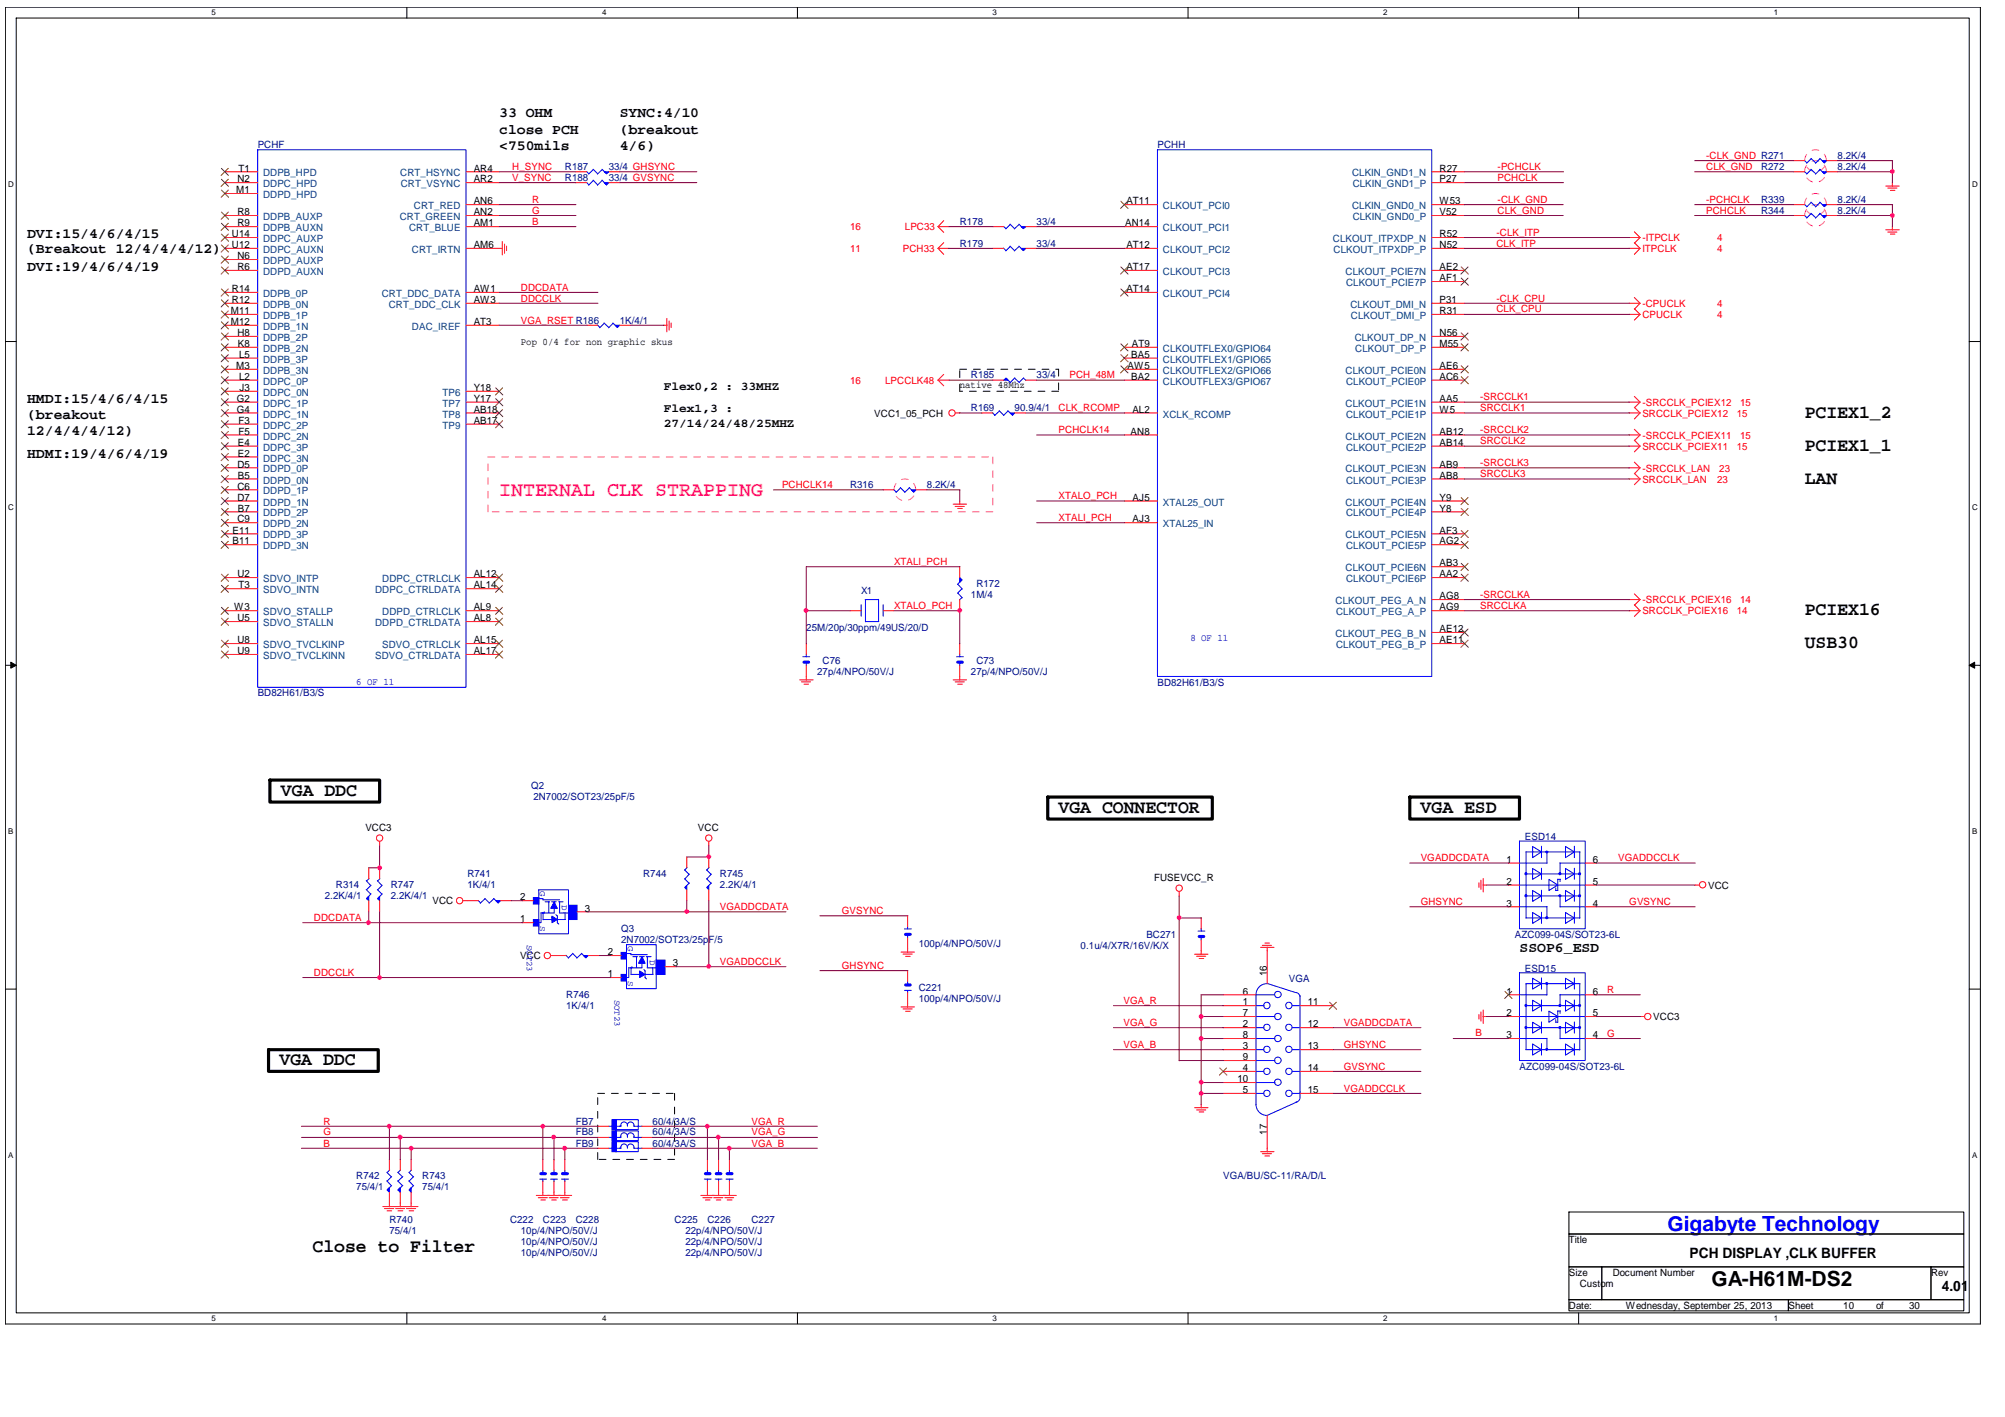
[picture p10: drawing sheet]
<svg xmlns="http://www.w3.org/2000/svg" width="297mm" height="210mm" viewBox="0 0 297 210" stroke-linecap="round" stroke-linejoin="round" font-family="sans-serif">
<defs><g id="words">
<text font-size="3.1" fill="#f0f" x="73.9" y="73.5">INTERNAL CLK STRAPPING</text>
<text font-size="3.1" fill="#00f" x="247" y="182.4">Gigabyte Technology</text>
<text font-size="3.1" x="253.6" y="190.5">GA-H61M-DS2</text>
<g font-size="2.8">
<text x="267.4" y="61.9">PCIEX1_2</text>
<text x="267.4" y="66.8">PCIEX1_1</text>
<text x="267.4" y="71.6">LAN</text>
<text x="267.4" y="91.2">PCIEX16</text>
<text x="267.4" y="96">USB30</text>
<text x="41.6" y="117.9">VGA DDC</text>
<text x="156.8" y="120.4">VGA CONNECTOR</text>
<text x="210.5" y="120.4">VGA ESD</text>
<text x="41.4" y="157.8">VGA DDC</text>
<text x="46.3" y="185.4">Close to Filter</text>
</g>
<g font-size="2.1">
<text x="74" y="17.4">33 OHM</text>
<text x="91.8" y="17.4">SYNC:4/10</text>
<text x="74" y="19.8">close PCH</text>
<text x="74" y="22.1">&lt;750mils</text>
<text x="91.8" y="19.8">(breakout</text>
<text x="91.8" y="22.1">4/6)</text>
<text x="4" y="35.3">DVI:15/4/6/4/15</text>
<text x="4" y="37.5">(Breakout 12/4/4/4/12)</text>
<text x="4" y="40.2">DVI:19/4/6/4/19</text>
<text x="4" y="59.7">HMDI:15/4/6/4/15</text>
<text x="4" y="62.1">(breakout</text>
<text x="4" y="64.4">12/4/4/4/12)</text>
<text x="4" y="67.8">HDMI:19/4/6/4/19</text>
<text x="225.1" y="141">SSOP6_ESD</text>
<text x="250.3" y="186.4">PCH DISPLAY ,CLK BUFFER</text>
<text x="287.7" y="191.3">4.01</text>
</g>
<g font-size="1.8">
<text x="98.3" y="57.8">Flex0,2 : 33MHZ</text>
<text x="98.3" y="61.1">Flex1,3 :</text>
<text x="98.3" y="63.3">27/14/24/48/25MHZ</text>
</g>
<g font-size="1.5" fill="#000080">
<text x="38.2" y="21.9">PCHF</text>
<text x="171.5" y="21.9">PCHH</text>
<text x="272.2" y="23.5">8.2K/4</text>
<text x="83.7" y="26.8">R188</text>
<text x="83.7" y="25.2">R187</text>
<text x="90.2" y="26.8">33/4 GVSYNC</text>
<text x="90.2" y="25.2">33/4 GHSYNC</text>
<text x="260.9" y="25.2">R272</text>
<text x="272.2" y="25.2">8.2K/4</text>
<text x="142.2" y="33.3">R178</text>
<text x="153.6" y="33.3">33/4</text>
<text x="260.9" y="30">R339</text>
<text x="260.9" y="31.7">R344</text>
<text x="272.2" y="30">8.2K/4</text>
<text x="272.2" y="31.7">8.2K/4</text>
<text x="142.2" y="36.5">R179</text>
<text x="153.6" y="36.5">33/4</text>
<text x="91.8" y="47.9">1K/4/1</text>
<text x="143.8" y="56.1">R185</text>
<text x="153.6" y="56.1">33/4</text>
<text x="143.8" y="60.9">R169</text>
<text x="150.3" y="60.9">90.9/4/1</text>
<text x="125.9" y="72.3">R316</text>
<text x="137.3" y="72.3">8.2K/4</text>
<text x="127.6" y="88.1">X1</text>
<text x="143.8" y="88.6">1M/4</text>
<text x="144.6" y="86.9">R172</text>
<text x="119.5" y="93.4">25M/20p/30ppm/49US/20/D</text>
<text x="121.1" y="100">27p/4/NPO/50V/J</text>
<text x="121.9" y="98.3">C76</text>
<text x="143.8" y="100">27p/4/NPO/50V/J</text>
<text x="144.6" y="98.3">C73</text>
<text x="171.5" y="101.6">BD82H61/B3/S</text>
<text x="38.2" y="103.2">BD82H61/B3/S</text>
<text x="78.7" y="116.9">Q2</text>
<text x="79" y="118.5">2N7002/SOT23/25pF/5</text>
<text x="225.9" y="124.5">ESD14</text>
<text x="49.8" y="131.6">R314</text>
<text x="57.9" y="131.6">R747</text>
<text x="69.2" y="129.9">R741</text>
<text x="69.2" y="131.6">1K/4/1</text>
<text x="95.3" y="129.9">R744</text>
<text x="106.7" y="129.9">R745</text>
<text x="106.7" y="131.6">2.2K/4/1</text>
<text x="48.1" y="133.2">2.2K/4/1</text>
<text x="57.9" y="133.2">2.2K/4/1</text>
<text x="92" y="138">Q3</text>
<text x="92" y="139.7">2N7002/SOT23/25pF/5</text>
<text x="136.1" y="140.3">100p/4/NPO/50V/J</text>
<text x="160.1" y="140.6">0.1u/4/X7R/16V/K/X</text>
<text x="169.8" y="138.9">BC271</text>
<text x="224.4" y="138.9">AZC099-04S/SOT23-6L</text>
<text x="225.9" y="144">ESD15</text>
<text x="83.9" y="147.8">R746</text>
<text x="83.9" y="149.4">1K/4/1</text>
<text x="136.1" y="146.8">C221</text>
<text x="136.1" y="148.4">100p/4/NPO/50V/J</text>
<text x="191" y="145.5">VGA</text>
<text x="225.1" y="158.5">AZC099-04S/SOT23-6L</text>
<text x="85.3" y="166.6">FB7</text>
<text x="96.7" y="166.6">60/4/3A/S</text>
<text x="85.3" y="168.2">FB8</text>
<text x="85.3" y="169.8">FB9</text>
<text x="96.7" y="168.2">60/4/3A/S</text>
<text x="96.7" y="169.8">60/4/3A/S</text>
<text x="52.8" y="174.7">R742</text>
<text x="52.8" y="176.3">75/4/1</text>
<text x="62.6" y="174.7">R743</text>
<text x="62.6" y="176.3">75/4/1</text>
<text x="181.2" y="174.7">VGA/BU/SC-11/RA/D/L</text>
<text x="57.7" y="182.8">75/4/1</text>
<text x="57.7" y="181.2">R740</text>
<text x="75.6" y="181.2">C222</text>
<text x="77.2" y="182.8">10p/4/NPO/50V/J</text>
<text x="77.2" y="184.5">10p/4/NPO/50V/J</text>
<text x="80.4" y="181.2">C223</text>
<text x="85.3" y="181.2">C228</text>
<text x="99.9" y="181.2">C225</text>
<text x="101.5" y="182.8">22p/4/NPO/50V/J</text>
<text x="101.5" y="184.5">22p/4/NPO/50V/J</text>
<text x="104.8" y="181.2">C226</text>
<text x="111.3" y="181.2">C227</text>
<text x="77.2" y="186.1">10p/4/NPO/50V/J</text>
<text x="101.5" y="186.1">22p/4/NPO/50V/J</text>
</g>
<g font-size="1.5" fill="#f00">
<text x="252.8" y="23.5">-CLK_GND R271</text>
<text x="75.9" y="25.2">H_SYNC</text>
<text x="75.9" y="26.8">V_SYNC</text>
<text x="221.9" y="26.8">PCHCLK</text>
<text x="221.9" y="25.2">-PCHCLK</text>
<text x="252.8" y="25.2">CLK_GND</text>
<text x="78.8" y="31.7">G</text>
<text x="78.8" y="33.3">B</text>
<text x="78.8" y="30">R</text>
<text x="125.9" y="34.1">16</text>
<text x="134.1" y="34.1">LPC33</text>
<text x="221.7" y="34.9">-CLK_ITP</text>
<text x="221.9" y="30">-CLK_GND</text>
<text x="221.9" y="31.7">CLK_GND</text>
<text x="243.3" y="35.7">-ITPCLK</text>
<text x="252.8" y="30">-PCHCLK</text>
<text x="252.8" y="31.7">PCHCLK</text>
<text x="254.4" y="35.7">4</text>
<text x="125.9" y="37.3">11</text>
<text x="133.8" y="37.3">PCH33</text>
<text x="221.7" y="36.5">CLK_ITP</text>
<text x="243.3" y="37.3">ITPCLK</text>
<text x="254.4" y="37.3">4</text>
<text x="77.2" y="44.7">DDCCLK</text>
<text x="77.2" y="47.9">VGA_RSET R186</text>
<text x="77.2" y="43.1">DDCDATA</text>
<text x="221.7" y="44.7">-CLK_CPU</text>
<text x="221.7" y="46.3">CLK_CPU</text>
<text x="243.3" y="47.1">CPUCLK</text>
<text x="243.3" y="45.5">-CPUCLK</text>
<text x="254.4" y="47.1">4</text>
<text x="254.4" y="45.5">4</text>
<text x="125.9" y="56.9">16</text>
<text x="131.1" y="56.9">LPCCLK48</text>
<text x="158.4" y="56.1">PCH_48M</text>
<text x="219.3" y="59.3">-SRCCLK1</text>
<text x="156.8" y="64.2">PCHCLK14</text>
<text x="156.8" y="60.9">CLK_RCOMP</text>
<text x="219.3" y="65.8">SRCCLK2</text>
<text x="219.3" y="64.2">-SRCCLK2</text>
<text x="219.3" y="60.9">SRCCLK1</text>
<text x="243.3" y="65">-SRCCLK_PCIEX11</text>
<text x="243.3" y="60.1">-SRCCLK_PCIEX12</text>
<text x="243.3" y="61.7">SRCCLK_PCIEX12</text>
<text x="257.3" y="61.7">15</text>
<text x="257.8" y="65">15</text>
<text x="257.8" y="60.1">15</text>
<text x="219.3" y="69.1">-SRCCLK3</text>
<text x="219.3" y="70.7">SRCCLK3</text>
<text x="243.3" y="71.5">SRCCLK_LAN</text>
<text x="243.3" y="69.9">-SRCCLK_LAN</text>
<text x="243.3" y="66.6">SRCCLK_PCIEX11</text>
<text x="254.4" y="71.5">23</text>
<text x="254.7" y="69.9">23</text>
<text x="257.3" y="66.6">15</text>
<text x="115.9" y="72.3">PCHCLK14</text>
<text x="156.8" y="73.9">XTALO_PCH</text>
<text x="156.8" y="77.2">XTALI_PCH</text>
<text x="132.5" y="83.7">XTALI_PCH</text>
<text x="219.3" y="88.6">-SRCCLKA</text>
<text x="243.3" y="89.4">-SRCCLK_PCIEX16</text>
<text x="257.8" y="89.4">14</text>
<text x="132.5" y="90.2">XTALO_PCH</text>
<text x="219.3" y="90.2">SRCCLKA</text>
<text x="243.3" y="91">SRCCLK_PCIEX16</text>
<text x="257.3" y="91">14</text>
<text x="210.5" y="127.6">VGADDCDATA</text>
<text x="239.7" y="127.6">VGADDCCLK</text>
<text x="46.5" y="136.4">DDCDATA</text>
<text x="106.7" y="134.8">VGADDCDATA</text>
<text x="124.7" y="135.4">GVSYNC</text>
<text x="210.5" y="134.1">GHSYNC</text>
<text x="241.4" y="134.1">GVSYNC</text>
<text x="106.7" y="142.9">VGADDCCLK</text>
<text x="124.7" y="143.5">GHSYNC</text>
<text x="46.5" y="144.6">DDCCLK</text>
<text x="166.5" y="148.7">VGA_R</text>
<text x="238.1" y="147.1">R</text>
<text x="166.5" y="155.2">VGA_B</text>
<text x="166.5" y="151.9">VGA_G</text>
<text x="199.1" y="155.2">GHSYNC</text>
<text x="199.1" y="151.9">VGADDCDATA</text>
<text x="218.6" y="153.4">B</text>
<text x="238.1" y="153.6">G</text>
<text x="199.1" y="158.5">GVSYNC</text>
<text x="199.1" y="161.7">VGADDCCLK</text>
<text x="47.9" y="166.6">R</text>
<text x="111.3" y="166.6">VGA_R</text>
<text x="47.9" y="169.8">B</text>
<text x="47.9" y="168.2">G</text>
<text x="111.3" y="169.8">VGA_B</text>
<text x="111.3" y="168.2">VGA_G</text>
</g>
<g font-size="1.5">
<text x="35" y="28.6">M1</text>
<text x="35.2" y="27">N2</text>
<text x="35.3" y="25.4">T1</text>
<text x="70.2" y="25.4">AR4</text>
<text x="70.2" y="27">AR2</text>
<text x="213.3" y="25.4">R27</text>
<text x="213.3" y="27">P27</text>
<text x="34.4" y="35.1">U14</text>
<text x="35.2" y="31.9">R8</text>
<text x="35.2" y="33.5">R9</text>
<text x="70.2" y="30.3">AN6</text>
<text x="70.2" y="31.9">AN2</text>
<text x="70.2" y="33.5">AM1</text>
<text x="166.7" y="33.5">AN14</text>
<text x="166.9" y="30.3">AT11</text>
<text x="213.3" y="30.3">W53</text>
<text x="213.3" y="31.9">V52</text>
<text x="213.3" y="35.1">R52</text>
<text x="34.4" y="36.8">U12</text>
<text x="35.2" y="38.4">N6</text>
<text x="35.2" y="40">R6</text>
<text x="70.2" y="36.8">AM6</text>
<text x="166.9" y="36.8">AT12</text>
<text x="166.9" y="40">AT17</text>
<text x="213.3" y="40">AE2</text>
<text x="213.3" y="41.7">AF1</text>
<text x="213.3" y="36.8">N52</text>
<text x="34.2" y="46.5">M11</text>
<text x="34.4" y="43.3">R14</text>
<text x="34.4" y="44.9">R12</text>
<text x="70.2" y="43.3">AW1</text>
<text x="70.2" y="44.9">AW3</text>
<text x="166.9" y="43.3">AT14</text>
<text x="213.3" y="44.9">P31</text>
<text x="213.3" y="46.5">R31</text>
<text x="34.2" y="48.1">M12</text>
<text x="35.2" y="49.8">H8</text>
<text x="35.3" y="51.4">K8</text>
<text x="35.4" y="53">L5</text>
<text x="70.2" y="48.1">AT3</text>
<text x="77.2" y="51.1">Pop 0/4 for non graphic skus</text>
<text x="167.6" y="53">BA5</text>
<text x="167.7" y="51.4">AT9</text>
<text x="213.3" y="49.8">N56</text>
<text x="213.3" y="51.4">M55</text>
<text x="35" y="54.7">M3</text>
<text x="35.1" y="59.5">G2</text>
<text x="35.4" y="56.3">L2</text>
<text x="35.5" y="57.9">J3</text>
<text x="70.2" y="57.9">Y18</text>
<text x="70.2" y="59.5">Y17</text>
<text x="142.2" y="57.5">native 48Mhz</text>
<text x="167" y="54.7">AW5</text>
<text x="167.6" y="56.3">BA2</text>
<text x="213.3" y="54.7">AE6</text>
<text x="213.3" y="56.3">AC6</text>
<text x="213.3" y="59.5">AA5</text>
<text x="35.1" y="61.1">G4</text>
<text x="35.3" y="62.8">F3</text>
<text x="35.3" y="64.4">F5</text>
<text x="70.2" y="61.1">AB18</text>
<text x="70.2" y="62.8">AB17</text>
<text x="129.5" y="61.7">VCC1_05_PCH</text>
<text x="167.5" y="64.4">AN8</text>
<text x="167.8" y="61.1">AL2</text>
<text x="213.3" y="61.1">W5</text>
<text x="213.3" y="64.4">AB12</text>
<text x="35.2" y="69.3">D5</text>
<text x="35.3" y="66">E4</text>
<text x="35.3" y="67.7">E2</text>
<text x="35.3" y="70.9">B5</text>
<text x="213.3" y="66">AB14</text>
<text x="213.3" y="69.3">AB9</text>
<text x="213.3" y="70.9">AB8</text>
<text x="35.2" y="72.5">C6</text>
<text x="35.2" y="74.2">D7</text>
<text x="35.2" y="77.4">C9</text>
<text x="35.3" y="75.8">B7</text>
<text x="167.8" y="74.2">AJ5</text>
<text x="167.8" y="77.4">AJ3</text>
<text x="213.3" y="74.2">Y9</text>
<text x="213.3" y="75.8">Y8</text>
<text x="34.5" y="79">E11</text>
<text x="34.5" y="80.7">B11</text>
<text x="213.3" y="79">AF3</text>
<text x="213.3" y="80.7">AG2</text>
<text x="213.3" y="83.9">AB3</text>
<text x="35.2" y="85.5">U2</text>
<text x="35.3" y="87.2">T3</text>
<text x="70.2" y="85.5">AL12</text>
<text x="70.2" y="87.2">AL14</text>
<text x="213.3" y="85.5">AA2</text>
<text x="213.3" y="88.8">AG8</text>
<text x="34.7" y="90.4">W3</text>
<text x="35.2" y="92">U5</text>
<text x="35.2" y="95.3">U8</text>
<text x="70.2" y="90.4">AL9</text>
<text x="70.2" y="92">AL8</text>
<text x="70.2" y="95.3">AL15</text>
<text x="213.3" y="90.4">AG9</text>
<text x="213.3" y="93.6">AE12</text>
<text x="213.3" y="95.3">AE11</text>
<text x="35.2" y="96.9">U9</text>
<text x="70.2" y="96.9">AL17</text>
<text x="54.1" y="123.1">VCC3</text>
<text x="103.4" y="123.1">VCC</text>
<text x="171" y="130.5">FUSEVCC_R</text>
<text x="223.2" y="127.8">1</text>
<text x="223.2" y="131.1">2</text>
<text x="236" y="127.8">6</text>
<text x="236" y="131.1">5</text>
<text x="253.1" y="131.6">VCC</text>
<text x="64.1" y="134">VCC</text>
<text x="77.1" y="133.4">2</text>
<text x="77.1" y="136.6">1</text>
<text x="86.6" y="135">3</text>
<text x="223.2" y="134.3">3</text>
<text x="236" y="134.3">4</text>
<text x="77.1" y="142.1">VCC</text>
<text x="90.1" y="141.5">2</text>
<text x="99.7" y="143.2">3</text>
<text x="90.1" y="144.8">1</text>
<text x="184.1" y="147.3">6</text>
<text x="184.1" y="148.9">1</text>
<text x="187.7" y="144.6" transform="rotate(-90 187.7 144.6)">16</text>
<text x="193.8" y="148.9">11</text>
<text x="223.2" y="147.3">1</text>
<text x="236" y="147.3">6</text>
<text x="184.1" y="150.5">7</text>
<text x="184.1" y="152.2">2</text>
<text x="184.1" y="153.8">8</text>
<text x="184.1" y="155.5">3</text>
<text x="193.8" y="152.2">12</text>
<text x="193.8" y="155.5">13</text>
<text x="223.2" y="150.5">2</text>
<text x="223.2" y="153.8">3</text>
<text x="236" y="153.8">4</text>
<text x="236" y="150.5">5</text>
<text x="244.9" y="151.1">VCC3</text>
<text x="183.3" y="160.3">10</text>
<text x="184.1" y="161.9">5</text>
<text x="184.1" y="157.1">9</text>
<text x="184.1" y="158.7">4</text>
<text x="193.8" y="158.7">14</text>
<text x="193.8" y="161.9">15</text>
<text x="187.7" y="168.1" transform="rotate(-90 187.7 168.1)">17</text>
<text x="232.4" y="184.2">Title</text>
<text x="232.4" y="189">Size</text>
<text x="234.1" y="190.6">Custom</text>
<text x="238.9" y="189">Document Number</text>
<text x="286.1" y="189">Rev</text>
<text x="232.4" y="193.9">Date:</text>
<text x="240.9" y="193.9">Wednesday, September 25, 2013</text>
<text x="265" y="193.9">Sheet</text>
<text x="273.1" y="193.9">10</text>
<text x="278" y="193.9">of</text>
<text x="282.8" y="193.9">30</text>
</g>
<g font-size="1.5" fill="#004080">
<text x="39" y="26.1">DDPB_HPD</text>
<text x="39" y="27.7">DDPC_HPD</text>
<text x="39" y="29.3">DDPD_HPD</text>
<text x="59.3" y="26.1">CRT_HSYNC</text>
<text x="59.4" y="27.7">CRT_VSYNC</text>
<text x="200.3" y="26.1">CLKIN_GND1_N</text>
<text x="200.4" y="27.7">CLKIN_GND1_P</text>
<text x="39" y="32.6">DDPB_AUXP</text>
<text x="39" y="34.3">DDPB_AUXN</text>
<text x="39" y="35.9">DDPC_AUXP</text>
<text x="59.2" y="32.6">CRT_GREEN</text>
<text x="60.6" y="34.3">CRT_BLUE</text>
<text x="61.3" y="31">CRT_RED</text>
<text x="172.3" y="31">CLKOUT_PCI0</text>
<text x="172.3" y="34.3">CLKOUT_PCI1</text>
<text x="197.5" y="35.9">CLKOUT_ITPXDP_N</text>
<text x="200.3" y="31">CLKIN_GND0_N</text>
<text x="200.4" y="32.6">CLKIN_GND0_P</text>
<text x="39" y="37.5">DDPC_AUXN</text>
<text x="39" y="39.1">DDPD_AUXP</text>
<text x="39" y="40.7">DDPD_AUXN</text>
<text x="61" y="37.5">CRT_IRTN</text>
<text x="172.3" y="37.5">CLKOUT_PCI2</text>
<text x="172.3" y="40.7">CLKOUT_PCI3</text>
<text x="197.6" y="37.5">CLKOUT_ITPXDP_P</text>
<text x="199.3" y="40.7">CLKOUT_PCIE7N</text>
<text x="39" y="44">DDPB_0P</text>
<text x="39" y="45.6">DDPB_0N</text>
<text x="39" y="47.3">DDPB_1P</text>
<text x="56.5" y="44">CRT_DDC_DATA</text>
<text x="57.6" y="45.6">CRT_DDC_CLK</text>
<text x="172.3" y="44">CLKOUT_PCI4</text>
<text x="199.4" y="42.4">CLKOUT_PCIE7P</text>
<text x="200.1" y="45.6">CLKOUT_DMI_N</text>
<text x="200.1" y="47.3">CLKOUT_DMI_P</text>
<text x="39" y="48.9">DDPB_1N</text>
<text x="39" y="50.5">DDPB_2P</text>
<text x="39" y="52.1">DDPB_2N</text>
<text x="39" y="53.7">DDPB_3P</text>
<text x="61" y="48.9">DAC_IREF</text>
<text x="172.3" y="52.1">CLKOUTFLEX0/GPIO64</text>
<text x="172.3" y="53.7">CLKOUTFLEX1/GPIO65</text>
<text x="200.7" y="50.5">CLKOUT_DP_N</text>
<text x="200.8" y="52.1">CLKOUT_DP_P</text>
<text x="39" y="55.4">DDPB_3N</text>
<text x="39" y="57">DDPC_0P</text>
<text x="39" y="58.6">DDPC_0N</text>
<text x="65.6" y="58.6">TP6</text>
<text x="172.3" y="55.4">CLKOUTFLEX2/GPIO66</text>
<text x="172.3" y="57">CLKOUTFLEX3/GPIO67</text>
<text x="199.3" y="55.4">CLKOUT_PCIE0N</text>
<text x="199.4" y="57">CLKOUT_PCIE0P</text>
<text x="39" y="60.2">DDPC_1P</text>
<text x="39" y="61.9">DDPC_1N</text>
<text x="39" y="63.5">DDPC_2P</text>
<text x="39" y="65.1">DDPC_2N</text>
<text x="65.6" y="60.2">TP7</text>
<text x="65.6" y="61.9">TP8</text>
<text x="65.6" y="63.5">TP9</text>
<text x="172.3" y="61.9">XCLK_RCOMP</text>
<text x="199.3" y="60.2">CLKOUT_PCIE1N</text>
<text x="199.3" y="65.1">CLKOUT_PCIE2N</text>
<text x="199.4" y="61.9">CLKOUT_PCIE1P</text>
<text x="39" y="66.8">DDPC_3P</text>
<text x="39" y="68.4">DDPC_3N</text>
<text x="39" y="70">DDPD_0P</text>
<text x="39" y="71.6">DDPD_0N</text>
<text x="199.3" y="70">CLKOUT_PCIE3N</text>
<text x="199.4" y="66.8">CLKOUT_PCIE2P</text>
<text x="199.4" y="71.6">CLKOUT_PCIE3P</text>
<text x="39" y="73.2">DDPD_1P</text>
<text x="39" y="74.9">DDPD_1N</text>
<text x="39" y="76.5">DDPD_2P</text>
<text x="172.3" y="74.9">XTAL25_OUT</text>
<text x="199.3" y="74.9">CLKOUT_PCIE4N</text>
<text x="199.4" y="76.5">CLKOUT_PCIE4P</text>
<text x="39" y="78.1">DDPD_2N</text>
<text x="39" y="79.8">DDPD_3P</text>
<text x="39" y="81.4">DDPD_3N</text>
<text x="172.3" y="78.1">XTAL25_IN</text>
<text x="199.3" y="79.8">CLKOUT_PCIE5N</text>
<text x="199.4" y="81.4">CLKOUT_PCIE5P</text>
<text x="39" y="86.2">SDVO_INTP</text>
<text x="39" y="87.9">SDVO_INTN</text>
<text x="55.6" y="87.9">DDPC_CTRLDATA</text>
<text x="56.6" y="86.2">DDPC_CTRLCLK</text>
<text x="197.9" y="89.5">CLKOUT_PEG_A_N</text>
<text x="199.3" y="84.6">CLKOUT_PCIE6N</text>
<text x="199.4" y="86.2">CLKOUT_PCIE6P</text>
<text x="39" y="91.2">SDVO_STALLP</text>
<text x="39" y="92.8">SDVO_STALLN</text>
<text x="55.6" y="92.8">DDPD_CTRLDATA</text>
<text x="56.6" y="91.2">DDPD_CTRLCLK</text>
<text x="197.9" y="94.4">CLKOUT_PEG_B_N</text>
<text x="197.9" y="91.2">CLKOUT_PEG_A_P</text>
<text x="39" y="96">SDVO_TVCLKINP</text>
<text x="39" y="97.6">SDVO_TVCLKINN</text>
<text x="55.6" y="97.6">SDVO_CTRLDATA</text>
<text x="56.6" y="96">SDVO_CTRLCLK</text>
<text x="197.9" y="96">CLKOUT_PEG_B_P</text>
</g>
<g font-size="1.5" fill="#00f">
<text x="176.4" y="94.9">8 OF 11</text>
<text x="52.8" y="101.4">6 OF 11</text>
</g>
<g font-size="1.3" fill="#00f">
<text x="80" y="132" transform="rotate(90 80 132)">G</text>
<text x="80" y="137.2" transform="rotate(90 80 137.2)">S</text>
<text x="83.3" y="134.1" transform="rotate(90 83.3 134.1)">D</text>
<text x="78" y="139.9" transform="rotate(90 78 139.9)">SOT23</text>
<text x="93" y="140.1" transform="rotate(90 93 140.1)">G</text>
<text x="96.2" y="142.2" transform="rotate(90 96.2 142.2)">D</text>
<text x="91" y="148.1" transform="rotate(90 91 148.1)">SOT23</text>
<text x="93" y="145.3" transform="rotate(90 93 145.3)">S</text>
</g>
<g font-size="1.2">
<text x="31.3" y="2.3">5</text>
<text x="89.2" y="2.3">4</text>
<text x="147.1" y="2.3">3</text>
<text x="204.9" y="2.3">2</text>
<text x="262.8" y="2.3">1</text>
<text x="1.2" y="27.7">D</text>
<text x="292.2" y="27.7">D</text>
<text x="1.2" y="75.6">C</text>
<text x="292.2" y="75.6">C</text>
<text x="1.2" y="123.6">B</text>
<text x="292.2" y="123.6">B</text>
<text x="1.2" y="171.5">A</text>
<text x="292.2" y="171.5">A</text>
<text x="31.3" y="195.7">5</text>
<text x="89.2" y="195.7">4</text>
<text x="147.1" y="195.7">3</text>
<text x="204.9" y="195.7">2</text>
<text x="262.8" y="195.7">1</text>
</g>
</g></defs>
<path d="M.8 1.1h292.6v195h-292.6zM2.4 2.7h289.3v191.8h-289.3z" fill="none" stroke="#000" stroke-width=".15"/>
<g fill="#fff">
<path d="M31.3 1.2h.6v1.3h-.6z"/>
<path d="M31.3 194.6h.6v1.4h-.6z"/>
</g>
<path d="M60.3 1.1v1.6M60.3 194.5v1.6" fill="none" stroke="#000" stroke-width=".15"/>
<g fill="#fff">
<path d="M89.2 1.2h.6v1.3h-.6z"/>
<path d="M89.2 194.6h.6v1.4h-.6z"/>
</g>
<path d="M118.1 1.1v1.6M118.1 194.5v1.6" fill="none" stroke="#000" stroke-width=".15"/>
<g fill="#fff">
<path d="M147.1 1.2h.5v1.3h-.5z"/>
<path d="M147.1 194.6h.5v1.4h-.5z"/>
</g>
<path d="M176 1.1v1.6M176 194.5v1.6" fill="none" stroke="#000" stroke-width=".15"/>
<g fill="#fff">
<path d="M204.9 1.2h.6v1.3h-.6z"/>
<path d="M204.9 194.6h.6v1.4h-.6z"/>
</g>
<path d="M233.9 1.1v1.6M233.9 194.5v1.6" fill="none" stroke="#000" stroke-width=".15"/>
<g fill="#fff">
<path d="M262.8 1.2h.6v1.3h-.6z"/>
<path d="M262.8 194.6h.6v1.4h-.6z"/>
<path d="M1.2 26.6h.8v1.3h-.8z"/>
<path d="M292.2 26.6h.8v1.3h-.8z"/>
<path d="M1.2 74.6h.8v1.3h-.8z"/>
<path d="M292.2 74.6h.8v1.3h-.8z"/>
</g>
<path d="M.8 50.6h1.6M291.7 50.6h1.6" fill="none" stroke="#000" stroke-width=".15"/>
<g fill="#fff">
<path d="M1.2 122.5h.7v1.3h-.7z"/>
<path d="M292.2 122.5h.7v1.3h-.7z"/>
</g>
<path d="M.8 98.6h1.6M1.6 98.1l.8 .5-.8 .4zM291.7 98.6l.8-.5v.9zM291.7 98.6h1.6" fill="none" stroke="#000" stroke-width=".15"/>
<path d="M1.6 98.1l.8 .5-.8 .4zM291.7 98.6l.8-.5v.9z" fill="#000"/>
<g fill="#fff">
<path d="M1.2 170.5h.7v1.3h-.7z"/>
<path d="M292.2 170.5h.7v1.3h-.7z"/>
</g>
<path d="M.8 146.5h1.6M291.7 146.5h1.6M232.4 179.5h58.5v3.3h-58.5zM232.4 182.8h58.5v4.9h-58.5zM232.4 187.7h4.9v4.8h-4.9zM232.4 192.5h32.5v1.7h-32.5zM237.3 187.7h48.8v4.8h-48.8zM264.9 192.5h26v1.7h-26zM286.1 187.7h4.8v4.8h-4.8z" fill="none" stroke="#000" stroke-width=".15"/>
<path d="M142.2 54.7h14.6M142.2 58v-3.3M156.8 54.7v3.3M156.8 58h-14.6M88.5 162h11.4M88.5 171.7v-9.7M99.9 162v9.7M99.9 171.7h-11.4" fill="none" stroke="#000" stroke-width=".15" stroke-dasharray="1 1 1 1 1 1 1 1"/>
<g fill="none" stroke="#f0f" stroke-width=".15" stroke-dasharray="1 1 1 1 1 1 1 1">
<path d="M72.3 67.7h74.8M72.3 75.8v-8.1M147.1 67.7v8.1M147.1 75.8h-74.8"/>
<circle cx="269" cy="30.3" r="1.61"/>
<circle cx="269" cy="31.9" r="1.61"/>
<circle cx="269" cy="23.8" r="1.61"/>
<circle cx="269" cy="25.4" r="1.61"/>
<circle cx="134.1" cy="72.6" r="1.61"/>
</g>
<path d="M155.2 118.1h24.4v3.2h-24.4zM208.9 118.1h16.2v3.2h-16.2zM39.8 155.5h16.2v3.2h-16.2z" fill="none" stroke="#000" stroke-width=".47"/>
<g fill="none" stroke="#f00" stroke-width=".15">
<path d="M73.9 36.8h.6M74.4 35.8v2M74.7 36.2v1.3M75 36.5v.6M139 33.6h1.6M139 33.6l.8 .8M139 36.8h1.6M139 36.8l.8 .9M139.8 32.7l-.8 .9M139.8 35.9l-.8 .9M241.3 36.8h1.7M241.3 35.2h1.7"/>
<path d="M242.1 35.9l.9 .9M242.1 34.3l.9 .9M243 36.8l-.9 .9M243 35.2l-.9 .8M279.4 34h2M279.4 27.6h2M279.7 34.4h1.3M279.7 27.9h1.3M280.1 34.7h.6M280.1 28.2h.6M280.4 27.1v.5M280.4 33.6v.5"/>
<path d="M98.3 48.2h.5M98.8 47.2v2M99.1 47.5v1.4M99.4 47.8v.7M139 56.3h1.6M139 56.3l.8 .9M139.8 55.5l-.8 .8M241.3 46.6h1.7M241.3 44.9h1.7M241.3 59.6h1.7M242.1 45.7l.9 .9M242.1 44.1l.9 .8"/>
<path d="M242.1 58.7l.9 .9M243 46.6l-.9 .8M243 44.9l-.9 .9M243 59.6l-.9 .8M141.2 74.7h2M141.5 75h1.4M141.5 61.2h.7M141.9 75.3h.7M142.2 74.2v.5M241.3 71h1.7M241.3 69.3h1.7M241.3 64.4h1.7"/>
<path d="M241.3 66.1h1.7M241.3 61.2h1.7M242.1 70.1l.9 .9M242.1 68.5l.9 .8M242.1 63.6l.9 .8M242.1 65.2l.9 .9M242.1 60.3l.9 .9M243 71l-.9 .8M243 69.3l-.9 .9M243 64.4l-.9 .9M243 66.1l-.9 .8M243 61.2l-.9 .9"/>
<path d="M241.3 90.5h1.7M241.3 88.8h1.7M242.1 89.6l.9 .9M242.1 88l.9 .8M243 90.5l-.9 .8M243 88.8l-.9 .9M118.5 100.7h2M118.7 101h1.4M119.1 101.3h.7M119.5 100.2v.6M141.2 100.7h2M141.5 101h1.4"/>
<path d="M141.9 101.3h.7M142.2 100.2v.6M174.7 132.1v.7M187.4 139.7h.7M219.1 130.8v.6M219.4 130.4v1.3M219.7 131.1h.5M219.7 130.1v2M251.1 131.1h.7M177 141.4h2M177.3 141.6h1.3M177.7 142h.6"/>
<path d="M178 140.8v.6M186.8 140.3h1.9M187 140h1.4M187.7 140.3v.5M219.1 150.3v.7M219.4 149.9v1.4M219.7 150.6h.5M219.7 149.6v2M242.9 150.6h.8M56.7 178.7h5.2M57 179h1.3M57.4 179.4h.6"/>
<path d="M57.7 178.2v.6M58.6 179h1.3M59 179.4h.7M59.3 178.2v.6M60.2 179h1.4M60.6 179.4h.7M60.9 178.2v.6M79.4 177.1h5.3M79.7 177.4h1.4M80.1 177.8h.7M80.4 176.6v.5M81.4 177.4h1.3"/>
<path d="M81.7 177.8h.7M82.1 176.6v.5M83 177.4h1.3M83.3 177.8h.8M83.7 176.6v.5M103.8 177.1h5.3M104.1 177.4h1.4M104.5 177.8h.7M104.8 176.6v.5M105.7 177.4h1.4M106.1 177.8h.7M106.5 176.6v.5"/>
<path d="M107.4 177.4h1.3M107.7 177.8h.7M108.1 176.6v.5M177 164.1h2M177.3 164.4h1.3M177.7 164.7h.6M178 163.6v.5M186.8 170.6h1.9M187 170.9h1.4M187.4 171.2h.7M187.7 170.1v.5"/>
<circle cx="141" cy="61.2" r=".47"/>
<circle cx="174.7" cy="131.6" r=".47"/>
<circle cx="252.2" cy="131.1" r=".47"/>
<circle cx="244.1" cy="150.6" r=".47"/>
</g>
<path d="M267.3 30.3l.4 .3M268.3 29.9l.7 .7M268.3 30l-.6 .7M269.6 30l-.6 .7" fill="none" stroke="#00f" stroke-width=".15"/>
<path d="M270 30.3h.6l-.3 .3z" fill-rule="evenodd" fill="#00f"/>
<path d="M269.6 29.9l.7 .7M270 30.3h.6l-.3 .3zM141.9 86.5l.7 .8M141.9 87.8l.7 .8M142.5 87.2l-.7 .7M142.5 88.5l-.4 .4M105.9 174.7h1.1M106.5 173.4v.5M106.5 174.7v.3" fill="none" stroke="#00f" stroke-width=".15"/>
<path d="M265.7 30.3h1.7M270.6 30.3h1.6M106.5 171.7v1.7M106.5 175v1.6" fill="none" stroke="#f00" stroke-width=".15"/>
<path d="M106.1 173.9h.7" fill="none" stroke="#00f" stroke-width=".47"/>
<path d="M142.2 85.6l.3 .3-.3 .3z" fill-rule="evenodd" fill="#00f"/>
<g fill="none" stroke="#00f" stroke-width=".15">
<path d="M171.5 22.2h40.6v78h-40.6zM142.2 85.6l.3 .3-.3 .3zM142.5 85.9l-.7 .7M225.1 144.1h9.7v13h-9.7zM225.1 150.6h9.8M226 155.5h8M226.1 145.7h8M226.1 145.7v9.8M226.1 149h8M226.1 152.2h8M227.1 144.9l1.3 .8-1.3 .8zM227.1 154.6l1.3 .9-1.3 .8z"/>
<path d="M227.1 148.2l1.3 .8-1.3 .8zM227.1 151.4l1.3 .8-1.3 .8zM228.4 144.9v1.6M228.4 148.1v1.7M228.4 151.4v1.6M228.4 154.6v1.7M229.5 149.8l1.3 .8-1.3 .8zM230.5 151v.4M230.8 149.7v1.7h-.4M230.8 149.8h.4M231.1 149.7v.4M231.9 154.6l1.3 .9-1.3 .8z"/>
<path d="M231.9 144.9l1.3 .8-1.3 .8zM231.9 148.2l1.3 .8-1.3 .8zM231.9 151.4l1.3 .8-1.3 .8zM233.2 144.9v1.6M233.2 148.1v1.7M233.2 151.4v1.6M233.2 154.6v1.7M234 145.7v9.8M104.3 174.7h1.1M104.8 173.4v.5M104.8 174.7v.3"/>
</g>
<g fill="none" stroke="#f00" stroke-width=".15">
<path d="M166.6 30.3h4.9M166.6 33.6h4.9M166.6 36.8h4.9M212.1 30.3h4.9M212.1 36.8h4.9M212.1 25.4h4.9M212.1 27.1h4.9M212.1 31.9h4.9M212.1 35.2h4.9M166.6 40.1h4.9M166.6 43.3h4.9M166.6 51.4h4.9"/>
<path d="M166.6 53h4.9M166.6 54.7h4.9M166.6 56.3h4.9M212.1 40.1h4.9M212.1 51.4h4.9M212.1 54.7h4.9M212.1 56.3h4.9M212.1 41.7h4.9M212.1 44.9h4.9M212.1 46.6h4.9M212.1 49.8h4.9M212.1 59.6h4.9"/>
<path d="M166.6 61.2h4.9M166.6 64.4h4.9M166.6 74.2h4.9M166.6 77.4h4.9M212.1 61.2h4.9M212.1 64.4h4.9M212.1 74.2h4.9M212.1 66.1h4.9M212.1 69.3h4.9M212.1 71h4.9M212.1 75.8h4.9M212.1 79.1h4.9"/>
<path d="M142.2 84v1.6M142.2 88.8v1.7M212.1 80.7h4.9M212.1 84h4.9M212.1 85.6h4.9M212.1 88.8h4.9M212.1 90.5h4.9M212.1 93.7h4.9M212.1 95.3h4.9M104.8 171.7v1.7M104.8 175v1.6"/>
</g>
<g fill="none" stroke="#804000" stroke-width=".15">
<path d="M166.1 29.8l1 1.1M166.1 39.5l1 1.1M167.1 29.8l-1.1 1.1M167.1 39.5l-1.1 1.1M216.5 39.5l1 1.1M217.5 39.5l-1.1 1.1M166.1 42.8l1 1.1M166.1 50.9l1 1.1M166.1 52.5l1 1.1M166.1 54.2l1 1M167.1 42.8l-1.1 1.1M167.1 50.9l-1.1 1.1"/>
<path d="M167.1 52.5l-1.1 1.1M167.1 54.2l-1.1 1M216.5 41.2l1 1.1M216.5 49.3l1 1.1M216.5 50.9l1 1.1M216.5 54.2l1 1M216.5 55.8l1 1.1M217.5 41.2l-1.1 1.1M217.5 49.3l-1.1 1.1M217.5 50.9l-1.1 1.1M217.5 54.2l-1.1 1M217.5 55.8l-1.1 1.1"/>
<path d="M216.5 73.7l1 1.1M216.5 75.3l1 1.1M216.5 78.6l1 1M217.5 73.7l-1.1 1.1M217.5 75.3l-1.1 1.1M217.5 78.6l-1.1 1M216.5 80.2l1 1M216.5 83.4l1 1.1M216.5 85.1l1 1M216.5 93.2l1 1M216.5 94.8l1 1.1M217.5 80.2l-1.1 1"/>
<path d="M217.5 83.4l-1.1 1.1M217.5 85.1l-1.1 1M217.5 93.2l-1.1 1M217.5 94.8l-1.1 1.1"/>
</g>
<path d="M104.5 173.9h.7" fill="none" stroke="#00f" stroke-width=".47"/>
<path d="M233.9 148.8h.2v.2h-.2z" fill-rule="evenodd" fill="#00f"/>
<path d="M233.9 148.8h.2v.2h-.2z" fill="none" stroke="#00f" stroke-width=".15"/>
<path d="M229 145.6h.2v.2h-.2z" fill-rule="evenodd" fill="#00f"/>
<path d="M229 145.6h.2v.2h-.2z" fill="none" stroke="#00f" stroke-width=".15"/>
<path d="M231 148.8h.2v.2h-.2z" fill-rule="evenodd" fill="#00f"/>
<path d="M231 148.8h.2v.2h-.2z" fill="none" stroke="#00f" stroke-width=".15"/>
<path d="M225.9 148.8h.3v.2h-.3z" fill-rule="evenodd" fill="#00f"/>
<path d="M225.9 148.8h.3v.2h-.3z" fill="none" stroke="#00f" stroke-width=".15"/>
<path d="M225.9 152.1h.3v.2h-.3z" fill-rule="evenodd" fill="#00f"/>
<path d="M225.9 152.1h.3v.2h-.3z" fill="none" stroke="#00f" stroke-width=".15"/>
<path d="M233.9 152.1h.2v.2h-.2z" fill-rule="evenodd" fill="#00f"/>
<path d="M233.9 152.1h.2v.2h-.2z" fill="none" stroke="#00f" stroke-width=".15"/>
<path d="M231 152.1h.2v.2h-.2z" fill-rule="evenodd" fill="#00f"/>
<path d="M231 152.1h.2v.2h-.2z" fill="none" stroke="#00f" stroke-width=".15"/>
<path d="M229 155.4h.3l-.2 .2z" fill-rule="evenodd" fill="#00f"/>
<g fill="none" stroke="#00f" stroke-width=".15">
<path d="M148.7 36.8l.3 .3M149.6 36.5l.7 .6M149.7 36.5l-.7 .7M151 36.5l-.7 .7M141.7 97.3h1M142.2 96.9v.4M142.2 98v.6M225.1 153.8h4.1M225.2 147.4h4M229 155.4h.3l-.2 .2zM229.2 145.7v1.7M229.2 153.8v1.7"/>
<path d="M231.1 147.4h3.7M231.1 147.3v1.7M231.1 152.2v1.7M231.1 153.8h3.8"/>
</g>
<path d="M142.2 95.3v1.6M142.2 98.6v1.6M223.5 147.4h1.6M223.5 150.6h1.6M223.5 153.8h1.6M234.8 147.4h1.7M234.8 150.6h1.7M234.8 153.8h1.7" fill="none" stroke="#f00" stroke-width=".15"/>
<path d="M223 146.9l1 1M224 146.9l-1.1 1" fill="none" stroke="#804000" stroke-width=".15"/>
<path d="M141.9 98.1h.7" fill="none" stroke="#00f" stroke-width=".47"/>
<path d="M151.3 36.8h.7l-.4 .3z" fill-rule="evenodd" fill="#00f"/>
<path d="M86.9 27l.3 .4M87.9 26.7l.6 .7M87.9 26.7l-.7 .7M89.2 26.7l-.7 .7M150.9 36.5l.7 .6M151.3 36.8h.7l-.4 .3zM107.6 174.7h1M108.1 173.4v.5M108.1 174.7v.3" fill="none" stroke="#00f" stroke-width=".15"/>
<path d="M147.1 36.8h1.6M152 36.8h1.6M108.1 171.7v1.7M108.1 175v1.6" fill="none" stroke="#f00" stroke-width=".15"/>
<path d="M107.7 173.9h.7" fill="none" stroke="#00f" stroke-width=".47"/>
<path d="M89.5 27.1h.7l-.3 .3z" fill-rule="evenodd" fill="#00f"/>
<path d="M89.2 26.7l.7 .7M89.5 27.1h.7l-.3 .3zM118.9 97.3h1.1M119.5 96.9v.4M119.5 98v.6M90.2 168.5h1.8M92 168.5a.51 .51 0 0 1 .3-.7 .51 .51 0 0 1 .7 .5 .51 .51 0 0 1 .6-.5 .51 .51 0 0 1 .3 .7M93 168.3v.2" fill="none" stroke="#00f" stroke-width=".15"/>
<path d="M85.3 27.1h1.6M90.2 27.1h1.6M119.5 95.3v1.6M119.5 98.6v1.6" fill="none" stroke="#f00" stroke-width=".15"/>
<path d="M119.1 98.1h.7" fill="none" stroke="#00f" stroke-width=".47"/>
<path d="M90.7 167.5h.6v1.5h-.6z" fill-rule="evenodd" fill="#00f"/>
<path d="M147.1 61.1l.3 .4M148 60.8l.7 .7M148.1 60.9l-.8 .7M149.3 60.9l-.6 .7M90.7 167.5h.6v1.5h-.6zM91.2 167.5h3.4v1.5h-3.4zM93.9 168.5h1.2" fill="none" stroke="#00f" stroke-width=".15"/>
<path d="M88.5 168.5h1.7M95.1 168.5h1.6" fill="none" stroke="#f00" stroke-width=".15"/>
<path d="M149.7 61.2h.6l-.3 .3z" fill-rule="evenodd" fill="#00f"/>
<path d="M132.4 72.5l.4 .4M133.4 72.2l.7 .7M133.4 72.3l-.7 .6M134.7 72.3l-.7 .6M149.3 60.8l.7 .7M149.7 61.2h.6l-.3 .3z" fill="none" stroke="#00f" stroke-width=".15"/>
<path d="M145.4 61.2h1.7M150.3 61.2h1.7" fill="none" stroke="#f00" stroke-width=".15"/>
<path d="M135 72.6h.7l-.3 .3z" fill-rule="evenodd" fill="#00f"/>
<path d="M38.2 22.2h30.8v79.6h-30.8zM134.7 72.2l.7 .7M135 72.6h.7l-.3 .3zM90.2 170.1h1.8M92 170.1a.5 .5 0 0 1 .3-.6 .5 .5 0 0 1 .7 .4 .5 .5 0 0 1 .6-.4 .5 .5 0 0 1 .3 .6M93 169.9v.2" fill="none" stroke="#00f" stroke-width=".15"/>
<g fill="none" stroke="#f00" stroke-width=".15">
<path d="M33.3 25.4h4.9M33.3 27.1h4.9M33.3 28.7h4.9M33.3 31.9h4.9M33.3 33.6h4.9M33.3 35.2h4.9M33.3 36.8h4.9M33.3 38.4h4.9M69 25.4h4.9M69 27.1h4.9M69 31.9h4.9M69 33.6h4.9"/>
<path d="M69 36.8h4.9M69 30.3h4.9M33.3 40.1h4.9M33.3 43.3h4.9M33.3 44.9h4.9M33.3 46.6h4.9M33.3 48.2h4.9M33.3 49.8h4.9M33.3 51.4h4.9M33.3 53h4.9M33.3 54.7h4.9M33.3 56.3h4.9"/>
<path d="M33.3 58h4.9M33.3 59.6h4.9M69 43.3h4.9M69 44.9h4.9M69 48.2h4.9M69 58h4.9M69 59.6h4.9M33.3 72.6h4.9M33.3 61.2h4.9M33.3 62.8h4.9M33.3 64.4h4.9M33.3 66.1h4.9"/>
<path d="M33.3 67.7h4.9M33.3 69.3h4.9M33.3 71h4.9M33.3 74.2h4.9M33.3 75.8h4.9M33.3 77.4h4.9M33.3 79.1h4.9M69 61.2h4.9M69 62.8h4.9M130.8 72.6h1.6M135.7 72.6h1.6M33.3 80.7h4.9"/>
<path d="M33.3 85.6h4.9M33.3 87.2h4.9M33.3 90.5h4.9M33.3 92.1h4.9M33.3 95.3h4.9M33.3 96.9h4.9M69 85.6h4.9M69 87.2h4.9M69 90.5h4.9M69 92.1h4.9M69 95.3h4.9M69 96.9h4.9"/>
</g>
<g fill="none" stroke="#804000" stroke-width=".15">
<path d="M32.8 24.9l1.1 1.1M32.8 26.5l1.1 1.1M32.8 28.2l1.1 1M32.8 31.4l1.1 1.1M32.8 33.1l1.1 1M32.8 34.7l1.1 1M32.8 36.3l1.1 1M32.8 37.9l1.1 1.1M32.8 39.5l1.1 1.1M33.8 24.9l-1 1.1M33.8 26.5l-1 1.1M33.8 28.2l-1 1"/>
<path d="M33.8 31.4l-1 1.1M33.8 33.1l-1 1M33.8 34.7l-1 1M33.8 36.3l-1 1M33.8 37.9l-1 1.1M33.8 39.5l-1 1.1M32.8 42.8l1.1 1.1M32.8 44.4l1.1 1.1M32.8 46.1l1.1 1M32.8 47.7l1.1 1M32.8 49.3l1.1 1.1M32.8 50.9l1.1 1.1"/>
<path d="M32.8 52.5l1.1 1.1M32.8 54.2l1.1 1M32.8 55.8l1.1 1.1M32.8 57.5l1.1 1M32.8 59.1l1.1 1M33.8 42.8l-1 1.1M33.8 44.4l-1 1.1M33.8 46.1l-1 1M33.8 47.7l-1 1M33.8 49.3l-1 1.1M33.8 50.9l-1 1.1M33.8 52.5l-1 1.1"/>
<path d="M33.8 54.2l-1 1M33.8 55.8l-1 1.1M33.8 57.5l-1 1M33.8 59.1l-1 1M73.4 57.5l1.1 1M73.4 59.1l1.1 1M74.5 57.5l-1.1 1M74.5 59.1l-1.1 1M32.8 60.7l1.1 1M32.8 62.3l1.1 1.1M32.8 63.9l1.1 1.1M32.8 65.6l1.1 1"/>
<path d="M32.8 67.2l1.1 1M32.8 68.8l1.1 1.1M32.8 70.4l1.1 1.1M32.8 72.1l1.1 1M32.8 73.7l1.1 1.1M32.8 75.3l1.1 1.1M32.8 76.9l1.1 1.1M32.8 78.6l1.1 1M33.8 60.7l-1 1M33.8 62.3l-1 1.1M33.8 63.9l-1 1.1M33.8 65.6l-1 1"/>
<path d="M33.8 67.2l-1 1M33.8 68.8l-1 1.1M33.8 70.4l-1 1.1M33.8 72.1l-1 1M33.8 73.7l-1 1.1M33.8 75.3l-1 1.1M33.8 76.9l-1 1.1M33.8 78.6l-1 1M73.4 60.7l1.1 1M73.4 62.3l1.1 1.1M74.5 60.7l-1.1 1M74.5 62.3l-1.1 1.1"/>
<path d="M32.8 80.2l1.1 1M32.8 85.1l1.1 1M32.8 86.7l1.1 1.1M32.8 90l1.1 1M32.8 91.6l1.1 1M32.8 94.8l1.1 1.1M32.8 96.4l1.1 1.1M33.8 80.2l-1 1M33.8 85.1l-1 1M33.8 86.7l-1 1.1M33.8 90l-1 1M33.8 91.6l-1 1"/>
<path d="M33.8 94.8l-1 1.1M33.8 96.4l-1 1.1M73.4 85.1l1.1 1M73.4 86.7l1.1 1.1M73.4 90l1.1 1M73.4 91.6l1.1 1M73.4 94.8l1.1 1.1M73.4 96.4l1.1 1.1M74.5 85.1l-1.1 1M74.5 86.7l-1.1 1.1M74.5 90l-1.1 1M74.5 91.6l-1.1 1"/>
<path d="M74.5 94.8l-1.1 1.1M74.5 96.4l-1.1 1.1"/>
</g>
<path d="M90.7 169.1h.6v1.5h-.6z" fill-rule="evenodd" fill="#00f"/>
<g fill="none" stroke="#00f" stroke-width=".15">
<path d="M267.3 23.8l.4 .3M268.3 23.5l.7 .6M268.3 23.5l-.6 .7M269.6 23.5l-.6 .7M186 158.7h1.2M186 155.5h1.2M186 152.2h1.2M186 147.4h2.8M186.1 147.3v16.4M186.1 149h1.2M186.1 150.6h2.8M186.1 153.8h2.8"/>
<path d="M186.1 157.1h2.8M187.7 145.7l4.2 1.3a.69 .69 0 0 1 .7 .7M187.7 145.7a1.61 1.61 0 0 0-1.6 1.7M191.4 158.7h1.2M191.4 152.2h1.2M191.5 155.5h1.1M191.5 149h1.1M192.6 147.4v14.4M90.7 169.1h.6v1.5h-.6zM91.2 169.1h3.4v1.5h-3.4zM93.9 170.1h1.2M186 162h1.2"/>
<path d="M186.1 160.4h2.8M191.5 162h1.1M192.1 163.2l-4.4 2a1.61 1.61 0 0 1-1.6-1.6M192.6 161.8v.8a.72 .72 0 0 1-.7 .7"/>
<circle cx="187.7" cy="148.9" r=".48"/>
<circle cx="187.7" cy="152.2" r=".47"/>
<circle cx="187.7" cy="155.4" r=".47"/>
<circle cx="187.7" cy="158.7" r=".47"/>
<circle cx="189.3" cy="157.1" r=".49"/>
<circle cx="189.3" cy="147.3" r=".48"/>
<circle cx="189.3" cy="150.6" r=".48"/>
<circle cx="189.3" cy="153.8" r=".48"/>
<circle cx="190.9" cy="148.9" r=".48"/>
<circle cx="190.9" cy="158.7" r=".47"/>
<circle cx="190.9" cy="155.4" r=".47"/>
<circle cx="190.9" cy="152.2" r=".47"/>
<circle cx="187.7" cy="162" r=".47"/>
<circle cx="189.3" cy="160.3" r=".48"/>
<circle cx="190.9" cy="162" r=".47"/>
</g>
<g fill="none" stroke="#f00" stroke-width=".15">
<path d="M181.2 158.7h4.9M181.2 157.1h4.9M181.2 155.5h4.9M181.2 153.8h4.9M181.2 152.2h4.9M181.2 150.6h4.9M181.2 149h4.9M181.2 147.4h4.9M187.7 140.8v4.9M192.6 158.7h4.9M192.6 155.5h4.9M192.6 152.2h4.9"/>
<path d="M192.6 149h4.9M88.5 170.1h1.7M95.1 170.1h1.6M181.2 162h4.9M181.2 160.4h4.9M187.7 165.2v4.9M192.6 162h4.9"/>
</g>
<path d="M180.7 158.2l1.1 1.1M181.7 158.2l-1 1.1M197 148.5l1 1M198 148.5l-1.1 1" fill="none" stroke="#804000" stroke-width=".15"/>
<path d="M270 23.8h.6l-.3 .3z" fill-rule="evenodd" fill="#00f"/>
<path d="M269.6 23.5l.7 .6M270 23.8h.6l-.3 .3zM60.6 174.9l.6 .7M60.6 173.7l.6 .6M60.9 173.3l-.3 .4M61.3 174.3l-.7 .7M81.6 174.7h1M82.1 173.4v.5M82.1 174.7v.3M83.2 174.7h1M83.7 173.4v.5M83.7 174.7v.3" fill="none" stroke="#00f" stroke-width=".15"/>
<path d="M265.7 23.8h1.7M270.6 23.8h1.6M82.1 171.7v1.7M82.1 175v1.6M83.7 171.7v1.7M83.7 175v1.6" fill="none" stroke="#f00" stroke-width=".15"/>
<path d="M81.7 173.9h.7M83.3 173.9h.8" fill="none" stroke="#00f" stroke-width=".47"/>
<path d="M60.9 175.9v.7l-.3-.3z" fill-rule="evenodd" fill="#00f"/>
<path d="M86.9 25.4l.3 .3M87.9 25.1l.6 .6M87.9 25.1l-.7 .7M89.2 25.1l-.7 .7M177.5 137.9h1M178 137.5v.4M178 138.7v.5M60.9 175.9v.7l-.3-.3zM61.3 175.6l-.7 .7M80 174.7h1M80.4 173.4v.5M80.4 174.7v.3" fill="none" stroke="#00f" stroke-width=".15"/>
<path d="M178 136v1.6M178 139.2v1.6M60.9 171.7v1.7M60.9 176.6v1.6M80.4 171.7v1.7M80.4 175v1.6" fill="none" stroke="#f00" stroke-width=".15"/>
<path d="M177.7 138.7h.6M80.1 173.9h.7" fill="none" stroke="#00f" stroke-width=".47"/>
<path d="M89.5 25.4h.7l-.3 .3z" fill-rule="evenodd" fill="#00f"/>
<path d="M89.2 25.1l.7 .6M89.5 25.4h.7l-.3 .3zM267.3 25.4l.4 .3M268.3 25.1l.7 .6M268.3 25.1l-.6 .7M269.6 25.1l-.6 .7M127.6 89.6v1.7M128.2 88.8h2M128.2 88.8v3.3M128.2 92.1h2M130.2 88.8v3.3M130.8 89.6v1.7" fill="none" stroke="#00f" stroke-width=".15"/>
<path d="M85.3 25.4h1.6M90.2 25.4h1.6M125.9 90.5h1.7M130.8 90.5h1.6" fill="none" stroke="#f00" stroke-width=".15"/>
<path d="M270 25.4h.6l-.3 .3z" fill-rule="evenodd" fill="#00f"/>
<path d="M269.6 25.1l.7 .6M270 25.4h.6l-.3 .3zM57.3 174.9l.7 .7M57.3 173.7l.7 .6M57.7 173.3l-.3 .4M58 174.3l-.6 .7" fill="none" stroke="#00f" stroke-width=".15"/>
<path d="M265.7 25.4h1.7M270.6 25.4h1.6" fill="none" stroke="#f00" stroke-width=".15"/>
<path d="M57.7 175.9v.7l-.3-.3z" fill-rule="evenodd" fill="#00f"/>
<g fill="none" stroke="#00f" stroke-width=".15">
<path d="M225.1 124.6h9.7v13h-9.7zM225.1 131.1h9.8M226 136h8M226.1 126.2h8M226.1 126.2v9.8M226.1 129.5h8M226.1 132.7h8M227.1 125.4l1.3 .8-1.3 .8zM227.1 135.2l1.3 .8-1.3 .8zM227.1 128.7l1.3 .8-1.3 .8zM227.1 131.9l1.3 .8-1.3 .8zM228.4 125.4v1.6"/>
<path d="M228.4 128.6v1.7M228.4 131.9v1.6M228.4 135.1v1.7M229.5 130.3l1.3 .8-1.3 .8zM230.5 131.5v.4M230.8 130.2v1.7h-.4M230.8 130.3h.4M231.1 130.2v.4M231.9 135.2l1.3 .8-1.3 .8zM231.9 125.4l1.3 .8-1.3 .8zM231.9 128.7l1.3 .8-1.3 .8zM231.9 131.9l1.3 .8-1.3 .8z"/>
<path d="M233.2 125.4v1.6M233.2 128.6v1.7M233.2 131.9v1.6M233.2 135.1v1.7M234 126.2v9.8M57.7 175.9v.7l-.3-.3zM58 175.6l-.6 .7"/>
</g>
<path d="M57.7 171.7v1.7M57.7 176.6v1.6" fill="none" stroke="#f00" stroke-width=".15"/>
<path d="M233.9 129.3h.2v.2h-.2z" fill-rule="evenodd" fill="#00f"/>
<path d="M233.9 129.3h.2v.2h-.2z" fill="none" stroke="#00f" stroke-width=".15"/>
<path d="M229 126.1l.3 .1-.2 .1z" fill-rule="evenodd" fill="#00f"/>
<path d="M229 126.1l.3 .1-.2 .1z" fill="none" stroke="#00f" stroke-width=".15"/>
<path d="M231 129.3h.2v.2h-.2z" fill-rule="evenodd" fill="#00f"/>
<path d="M231 129.3h.2v.2h-.2z" fill="none" stroke="#00f" stroke-width=".15"/>
<path d="M225.9 129.3h.3v.2h-.3z" fill-rule="evenodd" fill="#00f"/>
<path d="M225.9 129.3h.3v.2h-.3z" fill="none" stroke="#00f" stroke-width=".15"/>
<path d="M225.9 132.6h.3v.2h-.3z" fill-rule="evenodd" fill="#00f"/>
<path d="M225.9 132.6h.3v.2h-.3z" fill="none" stroke="#00f" stroke-width=".15"/>
<path d="M233.9 132.6h.2v.2h-.2z" fill-rule="evenodd" fill="#00f"/>
<path d="M233.9 132.6h.2v.2h-.2z" fill="none" stroke="#00f" stroke-width=".15"/>
<path d="M231 132.6h.2v.2h-.2z" fill-rule="evenodd" fill="#00f"/>
<path d="M231 132.6h.2v.2h-.2z" fill="none" stroke="#00f" stroke-width=".15"/>
<path d="M229 135.8h.2v.2h-.2z" fill-rule="evenodd" fill="#00f"/>
<g fill="none" stroke="#00f" stroke-width=".15">
<path d="M225.1 134.3h4.1M225.2 127.8h4M229 135.8h.2v.2h-.2zM229.2 126.2v1.7M229.2 134.3v1.7M231.1 127.8h3.7M231.1 127.8v1.7M231.1 132.7v1.7M231.1 134.3h3.8M58.9 174.9l.7 .7M58.9 173.7l.7 .6M59.3 173.3l-.3 .4"/>
<path d="M59.7 174.3l-.7 .7"/>
</g>
<path d="M223.5 127.8h1.6M223.5 131.1h1.6M223.5 134.3h1.6M234.8 127.8h1.7M234.8 131.1h1.7M234.8 134.3h1.7" fill="none" stroke="#f00" stroke-width=".15"/>
<path d="M59.3 175.9v.7l-.3-.3z" fill-rule="evenodd" fill="#00f"/>
<path d="M150.3 56l.7 .7M150.4 56l-.7 .6M151.6 56l.4 .3M151.7 56l-.7 .6M59.3 175.9v.7l-.3-.3zM59.7 175.6l-.7 .7" fill="none" stroke="#00f" stroke-width=".15"/>
<path d="M59.3 171.7v1.7M59.3 176.6v1.6" fill="none" stroke="#f00" stroke-width=".15"/>
<path d="M148.7 56.3l.3-.3 .3 .3z" fill-rule="evenodd" fill="#00f"/>
<path d="M267.3 31.9l.4 .4M268.3 31.6l.7 .7M268.3 31.6l-.6 .7M269.6 31.6l-.6 .7M148.7 56.3l.3-.3 .3 .3zM149 56l.7 .7" fill="none" stroke="#00f" stroke-width=".15"/>
<path d="M147.1 56.3h1.6M152 56.3h1.6" fill="none" stroke="#f00" stroke-width=".15"/>
<path d="M270 31.9h.6l-.3 .4z" fill-rule="evenodd" fill="#00f"/>
<path d="M148.7 33.5l.3 .4M149.6 33.2l.7 .7M149.7 33.2l-.7 .7M151 33.2l-.7 .7M269.6 31.6l.7 .7M270 31.9h.6l-.3 .4z" fill="none" stroke="#00f" stroke-width=".15"/>
<path d="M265.7 31.9h1.7M270.6 31.9h1.6" fill="none" stroke="#f00" stroke-width=".15"/>
<path d="M151.3 33.6h.7l-.4 .3z" fill-rule="evenodd" fill="#00f"/>
<path d="M150.9 33.2l.7 .7M151.3 33.6h.7l-.4 .3zM90.2 166.8h1.8M92 166.9a.5 .5 0 0 1 .4-.7 .5 .5 0 0 1 .6 .5 .5 .5 0 0 1 .5-.5 .5 .5 0 0 1 .4 .7M93 166.7v.1" fill="none" stroke="#00f" stroke-width=".15"/>
<path d="M147.1 33.6h1.6M152 33.6h1.6" fill="none" stroke="#f00" stroke-width=".15"/>
<path d="M90.7 165.9h.6v1.4h-.6z" fill-rule="evenodd" fill="#00f"/>
<path d="M88.5 48.1l.4 .4M89.5 47.8l.7 .7M89.5 47.9l-.7 .7M90.8 47.9l-.6 .7M90.7 165.9h.6v1.4h-.6zM91.2 165.9h3.4v1.4h-3.4zM93.9 166.8h1.2" fill="none" stroke="#00f" stroke-width=".15"/>
<path d="M88.5 166.8h1.7M95.1 166.8h1.6" fill="none" stroke="#f00" stroke-width=".15"/>
<path d="M91.2 48.2h.6l-.3 .3z" fill-rule="evenodd" fill="#00f"/>
<path d="M90.8 47.8l.7 .7M91.2 48.2h.6l-.3 .3z" fill="none" stroke="#00f" stroke-width=".15"/>
<path d="M86.9 48.2h1.6M91.8 48.2h1.6" fill="none" stroke="#f00" stroke-width=".15"/>
<g fill="none" stroke="#800040" stroke-width=".15">
<path d="M73.9 27.1h11.4M73.9 25.4h11.4M73.9 30.3h11.4M73.9 31.9h11.4M73.9 33.6h11.4M91.8 27.1h11.4M91.8 25.4h11.4M140.5 36.8h6.6M140.6 33.6h6.5M153.6 36.8h13M153.6 33.6h13M216.9 30.3h14.7"/>
<path d="M216.9 31.9h14.7M217 27.1h14.6M217 25.4h14.6M217 36.8h24.4M217 35.2h24.4M251.1 25.4h14.6M251.1 30.3h14.6M251.1 23.8h14.6M251.1 31.9h14.6M272.2 25.4h8.2M272.2 30.3h8.2M272.2 23.8h8.2"/>
<path d="M272.2 31.9h8.2M280.4 23.8v3.3M280.4 30.3v3.3M73.9 48.2h13.1M73.9 44.9h14.7M73.9 43.3h14.7M93.4 48.2h5M140.6 56.3h6.5M153.6 56.3h13M217 44.9h24.4M217 46.6h24.4M217 59.6h24.4"/>
<path d="M114.6 72.6h16.3M137.3 72.6h4.9M142.1 61.2h3.3M142.2 72.6v1.7M152 61.2h14.6M153.6 74.2h13M153.6 77.4h13M153.6 64.4h13M217 64.4h24.4M217 61.2h24.4M217 69.3h24.4M217 71h24.4"/>
<path d="M217 66.1h24.4M119.5 90.5h6.5M132.4 90.5h9.8M142.2 90.5v4.9M142.2 84h-22.7v11.4M217 90.5h24.4M217 88.8h24.4M174.7 132.7v24.4M174.7 136h3.3M208.9 127.8h14.6M208.9 134.3h14.6M220.2 131.1h3.3"/>
<path d="M236.5 131.1h14.6M236.5 127.8h14.6M236.5 134.3h14.6M165 149h16.3M165 155.5h16.3M165 152.2h16.3M174.7 157.1h6.6M177.9 150.6h3.3M177.9 153.8h3.3M177.9 147.4h3.3M178 147.4v16.3M197.5 158.7h13"/>
<path d="M197.5 155.5h13M197.5 152.2h13M215.3 153.8h8.2M220.2 150.6h3.3M236.5 150.6h6.5M236.5 153.8h6.5M236.5 147.4h6.5M44.7 170.1h43.9M44.7 168.5h43.9M44.7 166.8h43.9M57.7 166.8v5M59.3 168.5v3.3"/>
<path d="M60.9 170.1v1.7M80.4 166.8v5M82.1 168.5v3.3M83.7 170.1v1.7M96.7 170.1h24.4M96.7 168.5h24.4M96.7 166.8h24.4M104.8 166.8v5M106.5 168.5v3.3M108.1 170.1v1.7M177.9 162h3.3M177.9 160.4h3.3"/>
<path d="M197.5 162h13"/>
</g>
<circle cx="119.4" cy="90.4" r=".3" fill="#f0f"/>
<circle cx="119.4" cy="90.4" r=".3" fill="none" stroke="#f0f" stroke-width=".15"/>
<circle cx="280.4" cy="25.4" r=".3" fill="#f0f"/>
<circle cx="280.4" cy="25.4" r=".3" fill="none" stroke="#f0f" stroke-width=".15"/>
<circle cx="142.2" cy="90.4" r=".3" fill="#f0f"/>
<circle cx="142.2" cy="90.4" r=".3" fill="none" stroke="#f0f" stroke-width=".15"/>
<circle cx="80.4" cy="166.8" r=".3" fill="#f0f"/>
<circle cx="80.4" cy="166.8" r=".3" fill="none" stroke="#f0f" stroke-width=".15"/>
<circle cx="57.6" cy="166.8" r=".3" fill="#f0f"/>
<circle cx="57.6" cy="166.8" r=".3" fill="none" stroke="#f0f" stroke-width=".15"/>
<circle cx="59.3" cy="168.4" r=".31" fill="#f0f"/>
<circle cx="59.3" cy="168.4" r=".31" fill="none" stroke="#f0f" stroke-width=".15"/>
<circle cx="82" cy="168.4" r=".3" fill="#f0f"/>
<circle cx="82" cy="168.4" r=".3" fill="none" stroke="#f0f" stroke-width=".15"/>
<circle cx="60.9" cy="170.1" r=".3" fill="#f0f"/>
<circle cx="60.9" cy="170.1" r=".3" fill="none" stroke="#f0f" stroke-width=".15"/>
<circle cx="83.7" cy="170.1" r=".31" fill="#f0f"/>
<circle cx="83.7" cy="170.1" r=".31" fill="none" stroke="#f0f" stroke-width=".15"/>
<circle cx="178" cy="153.8" r=".3" fill="#f0f"/>
<circle cx="178" cy="153.8" r=".3" fill="none" stroke="#f0f" stroke-width=".15"/>
<circle cx="104.8" cy="166.8" r=".3" fill="#f0f"/>
<circle cx="104.8" cy="166.8" r=".3" fill="none" stroke="#f0f" stroke-width=".15"/>
<circle cx="178" cy="150.6" r=".3" fill="#f0f"/>
<circle cx="178" cy="150.6" r=".3" fill="none" stroke="#f0f" stroke-width=".15"/>
<circle cx="108.1" cy="170.1" r=".31" fill="#f0f"/>
<circle cx="108.1" cy="170.1" r=".31" fill="none" stroke="#f0f" stroke-width=".15"/>
<circle cx="174.7" cy="135.9" r=".3" fill="#f0f"/>
<circle cx="174.7" cy="135.9" r=".3" fill="none" stroke="#f0f" stroke-width=".15"/>
<circle cx="178" cy="160.3" r=".3" fill="#f0f"/>
<circle cx="178" cy="160.3" r=".3" fill="none" stroke="#f0f" stroke-width=".15"/>
<circle cx="106.4" cy="168.4" r=".3" fill="#f0f"/>
<circle cx="106.4" cy="168.4" r=".3" fill="none" stroke="#f0f" stroke-width=".15"/>
<circle cx="178" cy="162" r=".3" fill="#f0f"/>
<circle cx="178" cy="162" r=".3" fill="none" stroke="#f0f" stroke-width=".15"/>
<circle cx="280.4" cy="31.9" r=".3" fill="#f0f"/>
<circle cx="280.4" cy="31.9" r=".3" fill="none" stroke="#f0f" stroke-width=".15"/>
<g fill="none" stroke="#f00" stroke-width=".15">
<path d="M56.2 124.7v.6M68.6 133.4h.7M105 124.7v.6M134.5 135.7v1.6M134.5 138.9v2.2M81.6 141.5h.7M133.5 141h2M133.5 149.2h2M133.8 141.3h1.3M133.8 149.5h1.3M134.2 141.7h.6M134.2 149.8h.6"/>
<path d="M134.5 143.8v1.6M134.5 147v2.2"/>
<circle cx="56.2" cy="124.1" r=".47"/>
<circle cx="68.1" cy="133.4" r=".47"/>
<circle cx="105" cy="124.1" r=".47"/>
<circle cx="81.1" cy="141.5" r=".47"/>
</g>
<path d="M104.7 130.2l.6 .6M104.7 128.8l.6 .7M105 128.5l-.3 .4M105.4 129.5l-.7 .7M134 137.6h1M134.5 137.2v.4M134.5 138.4v.5M134 146.7h1M134.5 145.4v.5M134.5 146.7v.4" fill="none" stroke="#00f" stroke-width=".15"/>
<path d="M134.2 138.4h.6M134.2 145.9h.6" fill="none" stroke="#00f" stroke-width=".47"/>
<path d="M121.5 135.7h13M121.5 143.8h13" fill="none" stroke="#800040" stroke-width=".15"/>
<path d="M40 115.6h16.2v3.2h-16.2z" fill="none" stroke="#000" stroke-width=".47"/>
<path d="M105 131.2v.6l-.3-.3z" fill-rule="evenodd" fill="#00f"/>
<path d="M92.8 139.9h4.4v6.6h-4.4zM105 131.2v.6l-.3-.3zM105.4 130.8l-.7 .7M93.6 143.2h.1" fill="none" stroke="#00f" stroke-width=".15"/>
<path d="M105 126.9v1.7M105 131.8v1.6" fill="none" stroke="#f00" stroke-width=".15"/>
<path d="M97.2 142.2h1.3v2.1h-1.3z" fill-rule="evenodd" fill="#00f"/>
<path d="M97.2 142.2h1.3v2.1h-1.3z" fill="none" stroke="#00f" stroke-width=".15"/>
<path d="M92 141.1h.8v1h-.8z" fill-rule="evenodd" fill="#00f"/>
<path d="M92 141.1h.8v1h-.8z" fill="none" stroke="#00f" stroke-width=".15"/>
<path d="M92 144.3h.8v1h-.8z" fill-rule="evenodd" fill="#00f"/>
<path d="M92 144.3h.8v1h-.8zM93.7 141.7h.8M94.7 141.7h.7" fill="none" stroke="#00f" stroke-width=".15"/>
<path d="M95.1 141.7l.5 1h-1z" fill="#00f"/>
<path d="M93.5 143.4v1M93.5 144.3h3.3M94.3 141.7v1.7M95.1 141.7v1.7h-1.8M95.1 141.7l.5 1h-1z" fill="none" stroke="#00f" stroke-width=".15"/>
<path d="M94.8 143.8l.8 .5-.8 .5z" fill="#00f"/>
<g fill="none" stroke="#00f" stroke-width=".15">
<path d="M79.8 131.8h4.4v6.5h-4.4zM80.6 135.1h.1M92.8 141.3h.7v.1M93.1 143.4h.4M93.2 143.4v1.4h-.4M93.5 141.4h2.4M94.8 144h.1M94.8 143.8l.8 .5-.8 .5zM95.4 143.6l.2 .2M95.6 143.8v1M95.6 144.8l.2 .2M95.7 141.7h.8"/>
<path d="M95.9 143.4h1.4M95.9 141.7v1.7M96.7 143.3v1"/>
</g>
<path d="M90.4 141.5h1.6M90.4 144.8h1.6M98.5 143.2h1.6" fill="none" stroke="#f00" stroke-width=".15"/>
<path d="M84.2 134.1h1.3v2.1h-1.3z" fill-rule="evenodd" fill="#00f"/>
<path d="M84.2 134.1h1.3v2.1h-1.3z" fill="none" stroke="#00f" stroke-width=".15"/>
<path d="M79 133h.8v.9h-.8z" fill-rule="evenodd" fill="#00f"/>
<path d="M79 133h.8v.9h-.8z" fill="none" stroke="#00f" stroke-width=".15"/>
<path d="M79 136.2h.8v1h-.8z" fill-rule="evenodd" fill="#00f"/>
<path d="M79 136.2h.8v1h-.8zM80.8 133.6h.6M81.7 133.6h.7" fill="none" stroke="#00f" stroke-width=".15"/>
<path d="M82.1 133.6l.5 1h-1z" fill="#00f"/>
<path d="M80.5 135.2v1.1M80.5 136.2h3.3M81.3 133.5v1.7M82.1 133.5v1.7h-1.8M82.1 133.6l.5 1h-1z" fill="none" stroke="#00f" stroke-width=".15"/>
<path d="M81.8 135.7l.8 .5-.8 .5z" fill="#00f"/>
<g fill="none" stroke="#00f" stroke-width=".15">
<path d="M70.8 133.4l.4 .4M71.8 133.1l.7 .7M71.9 133.1l-.8 .7M73.2 133.1l-.7 .7M79.8 133.1h.7v.2M80.1 135.2h.4M80.2 135.2v1.5h-.4M80.4 133.3h2.5M81.8 135.9h.1M81.8 135.7l.8 .5-.8 .5zM82.4 135.5l.2 .2M82.6 135.7v1"/>
<path d="M82.6 136.7l.2 .2M82.7 133.6h.7M82.9 135.2h1.4M82.9 133.5v1.7M83.7 135.2v1"/>
</g>
<path d="M77.4 133.4h1.6M77.4 136.7h1.6M85.5 135.1h1.6" fill="none" stroke="#f00" stroke-width=".15"/>
<path d="M73.5 133.4h.6l-.3 .4z" fill-rule="evenodd" fill="#00f"/>
<path d="M54.3 131.8l.6 .6M54.3 130.5l.6 .7M54.7 130.2l-.4 .3M55 131.1l-.7 .7M73.1 133.1l.7 .7M73.5 133.4h.6l-.3 .4z" fill="none" stroke="#00f" stroke-width=".15"/>
<path d="M69.2 133.4h1.7M74.1 133.4h1.7" fill="none" stroke="#f00" stroke-width=".15"/>
<path d="M54.3 133.1l.3-.3v.6z" fill-rule="evenodd" fill="#00f"/>
<path d="M54.3 133.1l.3-.3v.6zM55 132.4l-.7 .7M83.8 141.5l.4 .4M84.8 141.2l.7 .7M84.9 141.3l-.7 .6M86.2 141.3l-.7 .6" fill="none" stroke="#00f" stroke-width=".15"/>
<path d="M54.6 128.6v1.6M54.6 133.4v1.7" fill="none" stroke="#f00" stroke-width=".15"/>
<path d="M86.5 141.5h.6l-.3 .4z" fill-rule="evenodd" fill="#00f"/>
<path d="M55.9 131.8l.7 .6M55.9 130.5l.7 .7M56.3 130.2l-.4 .3M56.6 131.1l-.7 .7M86.1 141.2l.7 .7M86.5 141.5h.6l-.3 .4z" fill="none" stroke="#00f" stroke-width=".15"/>
<path d="M82.3 141.5h1.6M87.1 141.5h1.7" fill="none" stroke="#f00" stroke-width=".15"/>
<path d="M56.2 132.8v.6l-.3-.3z" fill-rule="evenodd" fill="#00f"/>
<path d="M56.2 132.8v.6l-.3-.3zM56.6 132.4l-.7 .7M101.4 130.2l.7 .6M101.4 128.8l.7 .7M101.8 128.5l-.3 .4M102.1 129.5l-.6 .7" fill="none" stroke="#00f" stroke-width=".15"/>
<path d="M56.2 128.6v1.6M56.2 133.4v1.7" fill="none" stroke="#f00" stroke-width=".15"/>
<path d="M101.7 131.2v.6l-.2-.3z" fill-rule="evenodd" fill="#00f"/>
<path d="M101.7 131.2v.6l-.2-.3zM102.1 130.8l-.6 .7" fill="none" stroke="#00f" stroke-width=".15"/>
<path d="M101.7 126.9v1.7M101.7 131.8v1.6" fill="none" stroke="#f00" stroke-width=".15"/>
<g fill="none" stroke="#800040" stroke-width=".15">
<path d="M44.9 136.7h32.5M54.6 135.1v1.6M54.6 128.6h1.7M56.2 125.3v3.3M56.2 135.1v9.7M75.8 133.4h1.6M87.1 135.1h29.3M101.7 126.9h3.3M101.7 133.4v1.7M105 125.3v1.7M105 133.4v9.8M44.9 144.8h45.5"/>
<path d="M88.8 141.5h1.6M100.1 143.2h16.3"/>
</g>
<circle cx="56.2" cy="144.8" r=".3" fill="#f0f"/>
<circle cx="56.2" cy="144.8" r=".3" fill="none" stroke="#f0f" stroke-width=".15"/>
<circle cx="105" cy="126.9" r=".3" fill="#f0f"/>
<circle cx="105" cy="126.9" r=".3" fill="none" stroke="#f0f" stroke-width=".15"/>
<circle cx="54.6" cy="136.7" r=".3" fill="#f0f"/>
<circle cx="54.6" cy="136.7" r=".3" fill="none" stroke="#f0f" stroke-width=".15"/>
<circle cx="56.2" cy="128.5" r=".3" fill="#f0f"/>
<circle cx="56.2" cy="128.5" r=".3" fill="none" stroke="#f0f" stroke-width=".15"/>
<circle cx="101.7" cy="135" r=".3" fill="#f0f"/>
<circle cx="101.7" cy="135" r=".3" fill="none" stroke="#f0f" stroke-width=".15"/>
<circle cx="105" cy="143.2" r=".3" fill="#f0f"/>
<circle cx="105" cy="143.2" r=".3" fill="none" stroke="#f0f" stroke-width=".15"/>
<use href="#words"/>
</svg>
